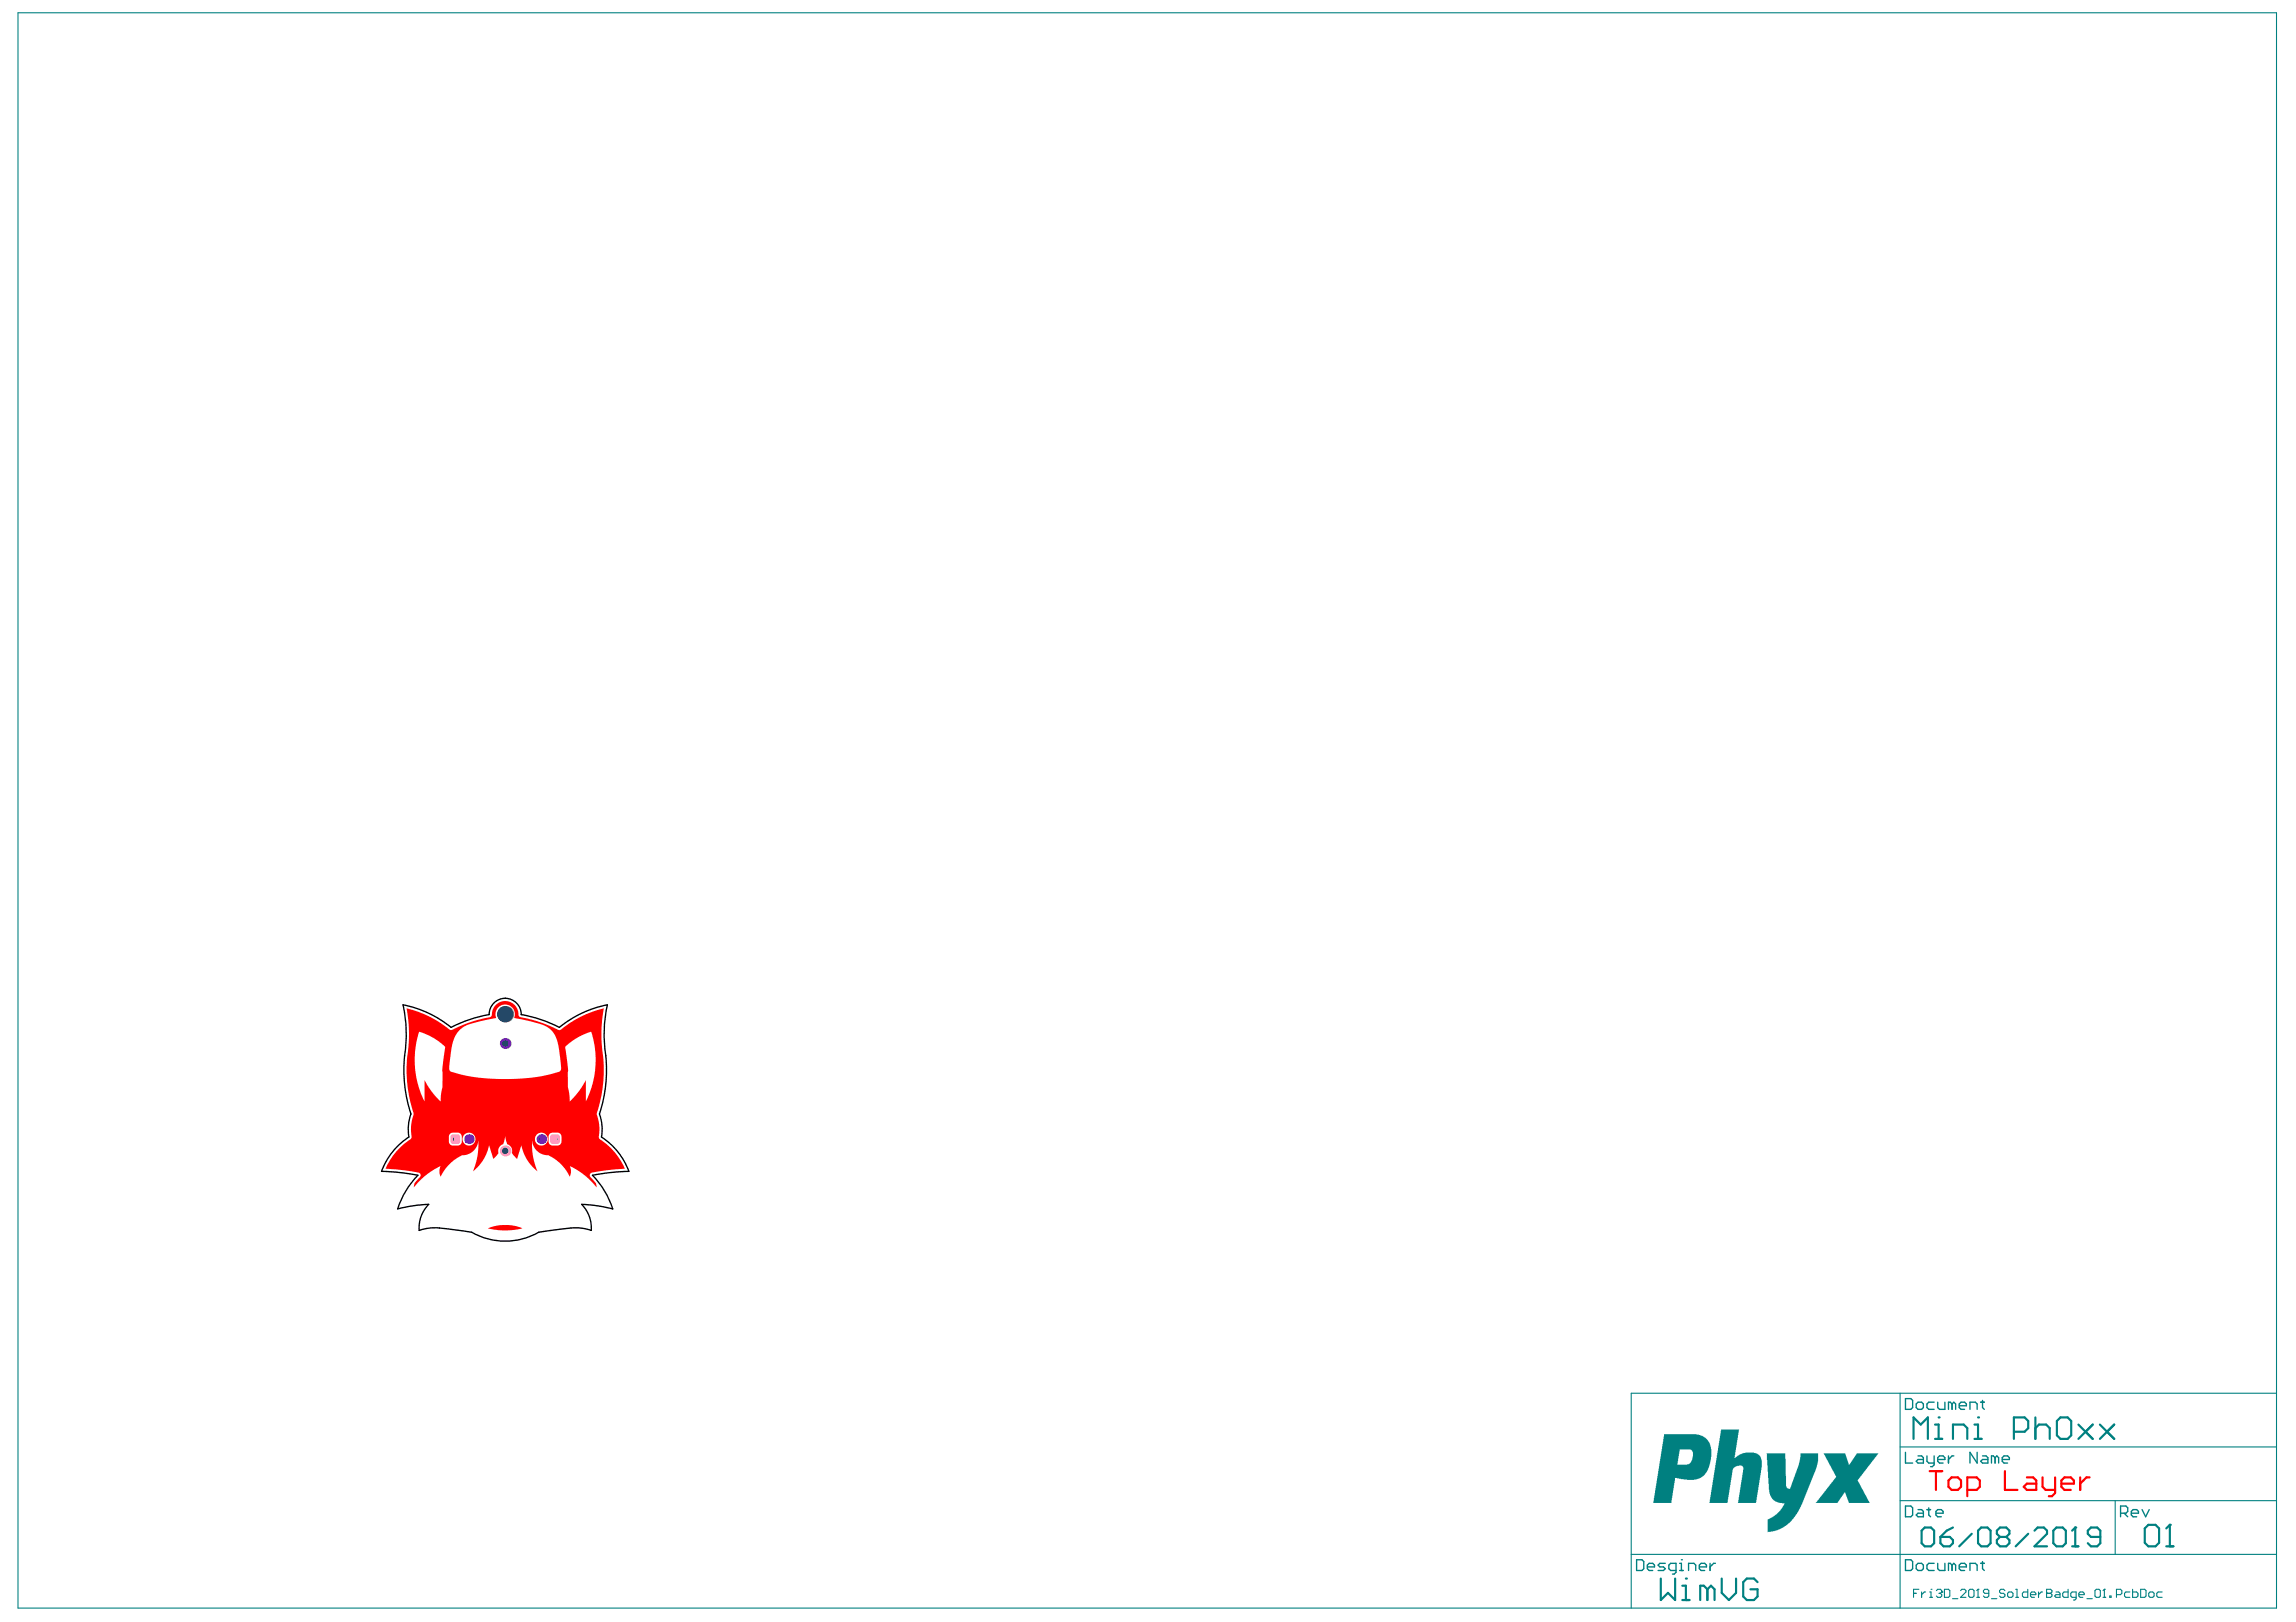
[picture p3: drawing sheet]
<svg xmlns="http://www.w3.org/2000/svg" width="297mm" height="210mm" viewBox="0 0 297 210" stroke-linecap="round" stroke-linejoin="round" font-family="sans-serif">
<g fill="#008080">
<path d="M228.5 188.1h2.5l.1 4.2v.2l.3 .2 .2-.1 1.1-3.1 .2-.9v-.5h2.3v1l-.3 1.3-1.9 4.6-.8 1.3-1 1.1-1 .5-.8 .3-.7 .1v-1.2a.45 .45 0 0 1 .4-.6l.7-.5 .6-.5 .5-1h-.7l-.6-.2-.4-.4-.2-.4-.2-.7z"/>
<path d="M235.9 188.1h2.8l.5 1.4 .2-.1 .8-1.3h2.8l-2.6 3.3a.38 .38 0 0 0 .1 .5l1.4 2.6h-2.7l-.5-1.4h-.1l-.9 1.4h-2.8l2.2-2.8 .2-.3a.34 .34 0 0 0 .1-.5z"/>
<path d="M222.7 185h2.3l-.6 3.7 .7-.5 .7-.2h1.3l.4 .2 .3 .4 .1 .4v.9l-.7 4.6h-2.4l.7-4.1a.58 .58 0 0 0-.1-.7h-.7l-.3 .2a.59 .59 0 0 0-.3 .7l-.6 3.9h-2.4z"/>
<path d="M215.3 185.6h4.2l.8 .3 .6 .5 .4 .7 .1 .4v1.4l-.3 .8-.3 .8-.3 .4-.5 .4-.8 .2h-.9l-1.6-.2-.5 3.2h-2.3zM217.3 187.6l-.3 1.9h1.3l.3-.1 .3-.5 .1-.7a.57 .57 0 0 0-.3-.6z"/>
</g>
<g fill="none" stroke="#008080" stroke-width=".14">
<path d="M2.3 1.7h292.2v206.4h-292.2zM245.8 180.3v27.8M245.8 194.2h48.7M245.8 187.2h48.7M273.6 194.2v7M294.5 180.3h-83.5v27.8M211 201.2h83.5M247.6 206.2h.3M248.3 205.7h-.7v1M248.6 206v.7M249.1 206h-.2l-.3 .4M249.6 206h.2v.7"/>
<path d="M249.6 206.7h.4M249.8 205.7h.1M250.5 205.8l.2-.1h.3l.2 .1v.2M250.9 206.2h.1M251 206.2l.2 .2v.1l-.2 .2h-.3l-.2-.2M251.2 206h.1M251.2 206l-.2 .2M251.6 205.7h.5l.2 .1v.7l-.2 .2h-.5zM252.6 206.9h.7M253.6 205.8l.2-.1h.4l.1 .1v.2l-.7 .7h.7M254.7 205.8l.2-.1h.3l.2 .1v.7l-.2 .2h-.3l-.2-.2zM255.7 206.7h.4"/>
<path d="M255.9 205.7h.1M255.9 205.7v1M255.9 205.7l-.2 .1M257.3 206.2h-.5l-.2-.2v-.2l.2-.1h.3l.2 .1v.7l-.2 .2h-.3l-.2-.2M257.6 206.9h.7M259.4 205.8l-.2-.1h-.3l-.2 .1v.2l.2 .2h.3l.2 .2v.1l-.2 .2h-.3l-.2-.2M259.7 206.2l.2-.2h.4l.1 .2v.3l-.1 .2h-.4l-.2-.2zM260.8 205.7h.1v1M260.8 206.7h.3M262.3 205.7v1h-.5l-.2-.2v-.3l.2-.2h.5M262.7 206.4h.7v-.2l-.2-.2h-.3l-.2 .2v.3l.2 .2h.3M263.7 206v.7"/>
<path d="M264.2 206h-.1l-.4 .4M264.8 206.2h.1M264.8 205.7h.5l.2 .1v.2l-.2 .2 .2 .2v.1l-.2 .2h-.5zM264.8 206.2h.5M266 206h.3l.2 .2v.5h-.5l-.2-.2 .2-.1h.5M267.6 205.7v1h-.6l-.1-.2v-.3l.1-.2h.6M268.6 206.7h-.5l-.2-.2v-.3l.2-.2h.5v.9l-.2 .2h-.2M268.9 206.4h.7v-.2l-.1-.2h-.4l-.2 .2v.3l.2 .2h.4M270 206.9h.7M271 205.8l.2-.1h.4l.1 .1v.7l-.1 .2h-.4l-.2-.2zM272.1 206.7h.3M272.2 205.7h.1"/>
<path d="M272.2 205.7v1M272.2 205.7l-.1 .1M272.9 206.5h.2v.2h-.2zM273.8 206.4h.5l.2-.2v-.4l-.2-.1h-.5v1M275.6 206h-.6l-.1 .2v.3l.1 .2h.6M275.9 205.7v1h.5l.2-.2v-.3l-.2-.2h-.5M276.9 205.7h.6l.1 .1v.7l-.1 .2h-.6zM278 206.2l.2-.2h.3l.2 .2v.3l-.2 .2h-.3l-.2-.2zM279.7 206h-.5l-.2 .2v.3l.2 .2h.5"/>
</g>
<g fill="none" stroke="#008080" stroke-width=".18">
<path d="M246.5 194.9h.7l.2 .2v1l-.2 .2h-.7zM246.5 181h.7l.2 .2v1l-.2 .2h-.7zM246.5 187.9v1.4h.9M247.9 181.7l.2-.2h.5l.2 .2v.5l-.2 .2h-.5l-.2-.2zM248.1 195.4h.5l.2 .2v.7h-.7l-.2-.2 .2-.3h.7M248.1 188.4h.5l.2 .2v.7h-.7l-.2-.2 .2-.2h.7M249.3 195.4h.5M249.3 188.4v.7l.2 .2h.7M249.5 195.1v1l.3 .2M250.2 181.5h-.7l-.2 .2v.5l.2 .2h.7M250.2 188.4v1.2l-.2 .2h-.2M250.5 195.8h.9v-.2l-.2-.2h-.5l-.2 .2v.5l.2 .2h.5"/>
<path d="M250.7 188.9h.9v-.3l-.2-.2h-.5l-.2 .2v.5l.2 .2h.5M250.7 181.5v.7l.2 .2h.7v-.9M252.1 188.4v.9M252.5 181.7l-.2-.2h-.2v.9M252.5 181.7l.3-.2 .2 .2v.7M252.5 181.7v.7M252.8 188.4h-.3l-.4 .5M253.5 181.9h.9v-.2l-.2-.2h-.5l-.2 .2v.5l.2 .2h.5M254.9 182.4v-.9h.7l.2 .2v.7M255.8 187.9v1.4l-.9-1.4v1.4M256.3 181.5h.4M256.5 188.4h.4l.3 .2v.7h-.7l-.2-.2 .2-.2h.7"/>
<path d="M256.5 181.2v1l.2 .2M258.1 188.6l-.2-.2h-.3v.9M258.1 188.6v.7M258.1 188.6l.2-.2 .3 .2v.7M259 188.9h1v-.3l-.3-.2h-.4l-.3 .2v.5l.3 .2h.4M274.3 195.8h.7l.3-.2v-.5l-.3-.2h-.7v1.4M274.8 195.8l.5 .5M275.7 195.8h1v-.2l-.3-.2h-.4l-.3 .2v.5l.3 .2h.4M277.1 195.4l.5 .9 .5-.9M211.7 201.8h.7l.3 .3v.9l-.3 .2h-.7zM213.1 202.8h.9v-.3l-.2-.2h-.4l-.3 .2v.5l.3 .2h.4M215.4 202.3h-.7l-.2 .2 .2 .3h.5l.2 .2-.2 .2h-.7"/>
<path d="M216.8 203.2h-.7l-.2-.2v-.5l.2-.2h.7v1.2l-.2 .2h-.2M217.3 203.2h.5M217.3 202.3h.2v.9M217.5 201.8h.1M218.5 203.2v-.9h.6l.3 .2v.7M219.8 202.8h1v-.3l-.3-.2h-.4l-.3 .2v.5l.3 .2h.4M221.2 202.3v.9M221.9 202.3h-.2l-.5 .5M246.5 201.8h.7l.2 .3v.9l-.2 .2h-.7zM247.9 202.5l.2-.2h.5l.2 .2v.5l-.2 .2h-.5l-.2-.2zM250.2 202.3h-.7l-.2 .2v.5l.2 .2h.7M250.7 202.3v.7l.2 .2h.7v-.9"/>
<path d="M252.5 202.5l-.2-.2h-.2v.9M252.5 202.5v.7M252.5 202.5l.3-.2 .2 .2v.7M253.5 202.8h.9v-.3l-.2-.2h-.5l-.2 .2v.5l.2 .2h.5M254.9 203.2v-.9h.7l.2 .2v.7M256.3 202.3h.4M256.5 202.1v.9l.2 .2"/>
</g>
<g fill="none" stroke="#008080" stroke-width=".28">
<path d="M247.6 186.2v-2.8l.9 1 .9-1v2.8M248.6 198.1l.4-.4h.8l.4 .4v1.6l-.4 .4h-.8l-.4-.4zM250.3 186.2h1M250.3 184.4h.5v1.8M250.8 183.4h.1M251 198.9h1.3l.4 .4v.4l-.4 .4h-.9l-.4-.4zM252.7 186.2v-1.8h1.3l.5 .4v1.4M252.7 197.7l-.9 .4-.8 .8M255.1 198.5l-1.6 1.6M255.4 184.4h.5v1.8M255.4 186.2h1M255.9 183.4h.1"/>
<path d="M255.9 198.1l.4-.4h.8l.4 .4v1.6l-.4 .4h-.8l-.4-.4zM258.7 198.9l-.4 .4v.4l.4 .4h.9l.4-.4v-.4l-.4-.4M258.7 198.9l-.4-.4v-.4l.4-.4h.9l.4 .4v.4l-.4 .4M258.7 198.9h.9M260.5 185.3h1.4l.5-.5v-.9l-.5-.5h-1.4v2.8M262.4 198.5l-1.6 1.6M263.2 198.1l.4-.4h.8l.4 .4v.4l-1.6 1.6h1.6M263.3 184.8l.5-.4h.9l.5 .4v1.4M263.3 183.4v2.8M265.6 198.1l.4-.4h.9l.4 .4v1.6l-.4 .4h-.9l-.4-.4zM266.1 183.9l.5-.5h.9l.5 .5v1.8l-.5 .5h-.9l-.5-.5zM268.5 197.7h.1"/>
<path d="M268.5 197.7v2.4M268.5 197.7l-.4 .4M268.9 184.4l1.8 1.8M270.7 184.4l-1.8 1.8M271.7 184.4l1.8 1.8M271.7 198.9h-1.2l-.4-.4v-.4l.4-.4h.8l.4 .4v1.6l-.4 .4h-.8l-.4-.4M273.5 184.4l-1.8 1.8M277.5 197.8l.4-.5h1l.4 .5v1.8l-.4 .5h-1l-.4-.5zM280.7 197.3h.1M280.7 197.3v2.8M280.7 197.3l-.4 .5M214.9 204.3v2.8l.9-1 .9 1v-2.8"/>
<path d="M217.6 207.1h1M217.6 205.2h.5v1.9M218.1 204.3h.1M220.9 205.7l-.5-.5h-.4v1.9M220.9 205.7v1.4M220.9 205.7l.5-.5 .4 .5v1.4M222.7 204.3v1.8l1 1 .9-1v-1.8M227.4 204.7l-.5-.4h-.9l-.5 .4v1.9l.5 .5h.9l.5-.5v-.9h-.9M268.1 200.1h.8M280.3 200.1h.9"/>
</g>
<g fill="#f00">
<path d="M63.1 159a6.1 6.1 0 0 1 4.5 0 9.4 9.4 0 0 1-4.5 0z"/>
<path d="M52.6 130.5a16.4 16.4 0 0 1 5.7 2.8 23.5 23.5 0 0 1 5.2-1.8h.1a1.83 1.83 0 0 1 2.3-1.9 2.19 2.19 0 0 1 1.2 1.9l.1 .1a22.6 22.6 0 0 1 5.2 1.7h.1a14.2 14.2 0 0 1 5.6-2.8l-.3 2.4 .1 2.5a18.9 18.9 0 0 1-.7 8.8 6.9 6.9 0 0 1 .3 3.1 9 9 0 0 1 3.3 3.9l-2.4 .3-1.8 .3a.35 .35 0 0 0-.2 .5 1.69 1.69 0 0 1 .8 1.4 9.6 9.6 0 0 0-3.5-2.8 1.55 1.55 0 0 1 0 1.4 5.3 5.3 0 0 0-2.9-2.8 2.03 2.03 0 0 1-2-2 8.9 8.9 0 0 0 .7 4.1 5.7 5.7 0 0 1-2.1-3.4l-.5 1.8-.7-.8v-.1a.96 .96 0 0 0-.6-1.1l-.2-1-.3 1a.94 .94 0 0 0-.6 1.2l-.7 .8-.5-1.8-.1 .2a5.7 5.7 0 0 1-2 3.2 8.9 8.9 0 0 0 .7-4.1 2.03 2.03 0 0 1-2.1 2 5.7 5.7 0 0 0-2.8 2.8 1.56 1.56 0 0 1 0-1.4 9.7 9.7 0 0 0-3.5 2.8l.1-.2a1.78 1.78 0 0 1 .7-1.2 .35 .35 0 0 0-.2-.6l-1.7-.2-2.5-.3a10.3 10.3 0 0 1 3.3-3.9 7.6 7.6 0 0 1 .3-3.3 18.1 18.1 0 0 1-.7-8.6l.1-2.5zM73.1 135.5l.4 2.6-.1 .6a15.4 15.4 0 0 0 .3 3.6v.2a9.8 9.8 0 0 0 2.1-2.7v2.7a11.9 11.9 0 0 0 .7-9 8.3 8.3 0 0 0-3.4 2zM59.5 133.3a5.1 5.1 0 0 0-1.2 3.4l-.2 1a.73 .73 0 0 0 .6 1.1l2.8 .6 3.6 .2 3.7-.1 1.4-.3 1.6-.3a.71 .71 0 0 0 .8-.7l-.4-3a3.2 3.2 0 0 0-2-2.6l-1.6-.4-2.1-.5a1.26 1.26 0 0 0-1.1-1.7 1.26 1.26 0 0 0-1.2 1.7l-2.1 .5-1.5 .4-.7 .3zM54.2 133.5a11.9 11.9 0 0 0 .7 9v-2.7a9.8 9.8 0 0 0 2.1 2.7v-.7a11.1 11.1 0 0 0 .3-3.1l-.1-.6 .4-2.6a8.3 8.3 0 0 0-3.4-2zM69.2 147.4a.85 .85 0 0 0 1.7 0 .85 .85 0 0 0-1.7 0zM59.8 147.4a.85 .85 0 0 0 1.7 0 .85 .85 0 0 0-1.7 0zM71.1 146.7l-.1 .4v.8l.1 .2 .4 .2 .8-.1 .2-.1 .1-.4v-.7l-.1-.3-.4-.1h-.7zM58.2 146.7l-.1 .4v.8l.1 .2 .4 .2 .8-.1 .2-.1 .1-.4v-.7l-.1-.3-.4-.1h-.7z"/>
</g>
<path d="M249.6 190.4h1.7M250.5 190.4v2.4M252.1 191.6l.4-.4h.8l.4 .4v.8l-.4 .4h-.8l-.4-.4zM254.5 192.8h1.2l.4-.4v-.8l-.4-.4h-1.2v2.4M259.4 190.4v2.4h1.6M262.2 191.2h.8l.4 .4v1.2h-1.2l-.4-.4 .4-.4h1.2M264.2 191.2v1.2l.5 .4h1.2M265.9 191.2v2l-.4 .4h-.4M266.7 192h1.6v-.4l-.4-.4h-.8l-.4 .4v.8l.4 .4h.8M269.1 191.2v1.6M270.3 191.2h-.4l-.8 .8" fill="none" stroke="#f00" stroke-width=".28"/>
<circle cx="60.7" cy="147.4" r=".63" fill="#8a20db"/>
<circle cx="60.7" cy="147.4" r=".31" fill="#1f4769"/>
<circle cx="65.4" cy="148.9" r=".7" fill="#f9c"/>
<circle cx="65.4" cy="148.9" r=".42" fill="#1f4769"/>
<circle cx="65.4" cy="131.3" r="1.05" fill="#808080"/>
<circle cx="65.4" cy="131.3" r="1.04" fill="#1f4769"/>
<path d="M71.2 147.1l.3-.3h.6l.3 .3v.6l-.3 .3h-.6l-.3-.3z" fill-rule="evenodd" fill="#f9c"/>
<g fill="#f9c">
<path d="M72.1 146.8v.3zM72.1 146.8l.3 .1v.2h-.3z"/>
<path d="M71.2 147.1h.3zM71.2 146.9l.3-.1v.3h-.3z"/>
<path d="M71.5 147.7v.3zM71.2 147.7h.3v.3l-.3-.1z"/>
<path d="M72.1 147.7h.3zM72.1 147.7h.3v.2l-.3 .1z"/>
</g>
<circle cx="71.8" cy="147.4" r=".31" fill="#1f4769"/>
<circle cx="65.4" cy="135" r=".7" fill="#8a20db"/>
<circle cx="65.4" cy="135" r=".42" fill="#1f4769"/>
<path d="M58.3 147.1l.3-.3h.6l.3 .3v.6l-.3 .3h-.6l-.3-.3z" fill-rule="evenodd" fill="#f9c"/>
<g fill="#f9c">
<path d="M58.6 147.7v.3zM58.3 147.7h.3v.3l-.3-.1z"/>
<path d="M59.2 147.7h.3zM59.2 147.7h.3v.2l-.3 .1z"/>
<path d="M59.2 146.8v.3zM59.2 146.8l.3 .1v.2h-.3z"/>
<path d="M58.3 147.1h.3zM58.3 146.9l.3-.1v.3h-.3z"/>
</g>
<circle cx="58.9" cy="147.4" r=".31" fill="#1f4769"/>
<circle cx="70" cy="147.4" r=".63" fill="#8a20db"/>
<circle cx="70" cy="147.4" r=".31" fill="#1f4769"/>
<path d="M60.2 147h.7v.9h-.7z" fill-rule="evenodd" fill="#8a20db"/>
<path d="M58.7 147h.7v.9h-.7z" fill-rule="evenodd" fill="#f9c"/>
<path d="M69.8 147h.7v.9h-.7z" fill-rule="evenodd" fill="#8a20db"/>
<path d="M71.3 147h.7v.9h-.7z" fill-rule="evenodd" fill="#f9c"/>
<path d="M52.1 130a14 14 0 0 1 6.3 3l1.3-.7 1.4-.5 2.2-.5a2.07 2.07 0 0 1 2.1-2.1 2.07 2.07 0 0 1 2 2.1l2.9 .8 2.1 .9a14 14 0 0 1 6.2-3 19.6 19.6 0 0 0-.2 7.5 18.1 18.1 0 0 1-.8 6.7l.3 1.4-.1 1.5a9 9 0 0 1 3.6 4.5l-2.1 .1-2.7 .4a11 11 0 0 1 2.7 4.3l-2.3-.4-1.7-.1a4.3 4.3 0 0 1 1.2 3.3 8.4 8.4 0 0 0-4.4-.1l-2.4 .4a8.7 8.7 0 0 1-8.7 0l-1.2-.2a18.9 18.9 0 0 0-4.5-.3l-1.1 .2a4.3 4.3 0 0 1 1.3-3.3l-1.8 .1-2.3 .4a11 11 0 0 1 2.7-4.3l-2-.3-2.7-.2a9 9 0 0 1 3.5-4.5l-.1-1.5 .4-1.4a19.1 19.1 0 0 1-.7-9.2v-2.5z" fill="none" stroke="#000" stroke-width=".18"/>
</svg>
